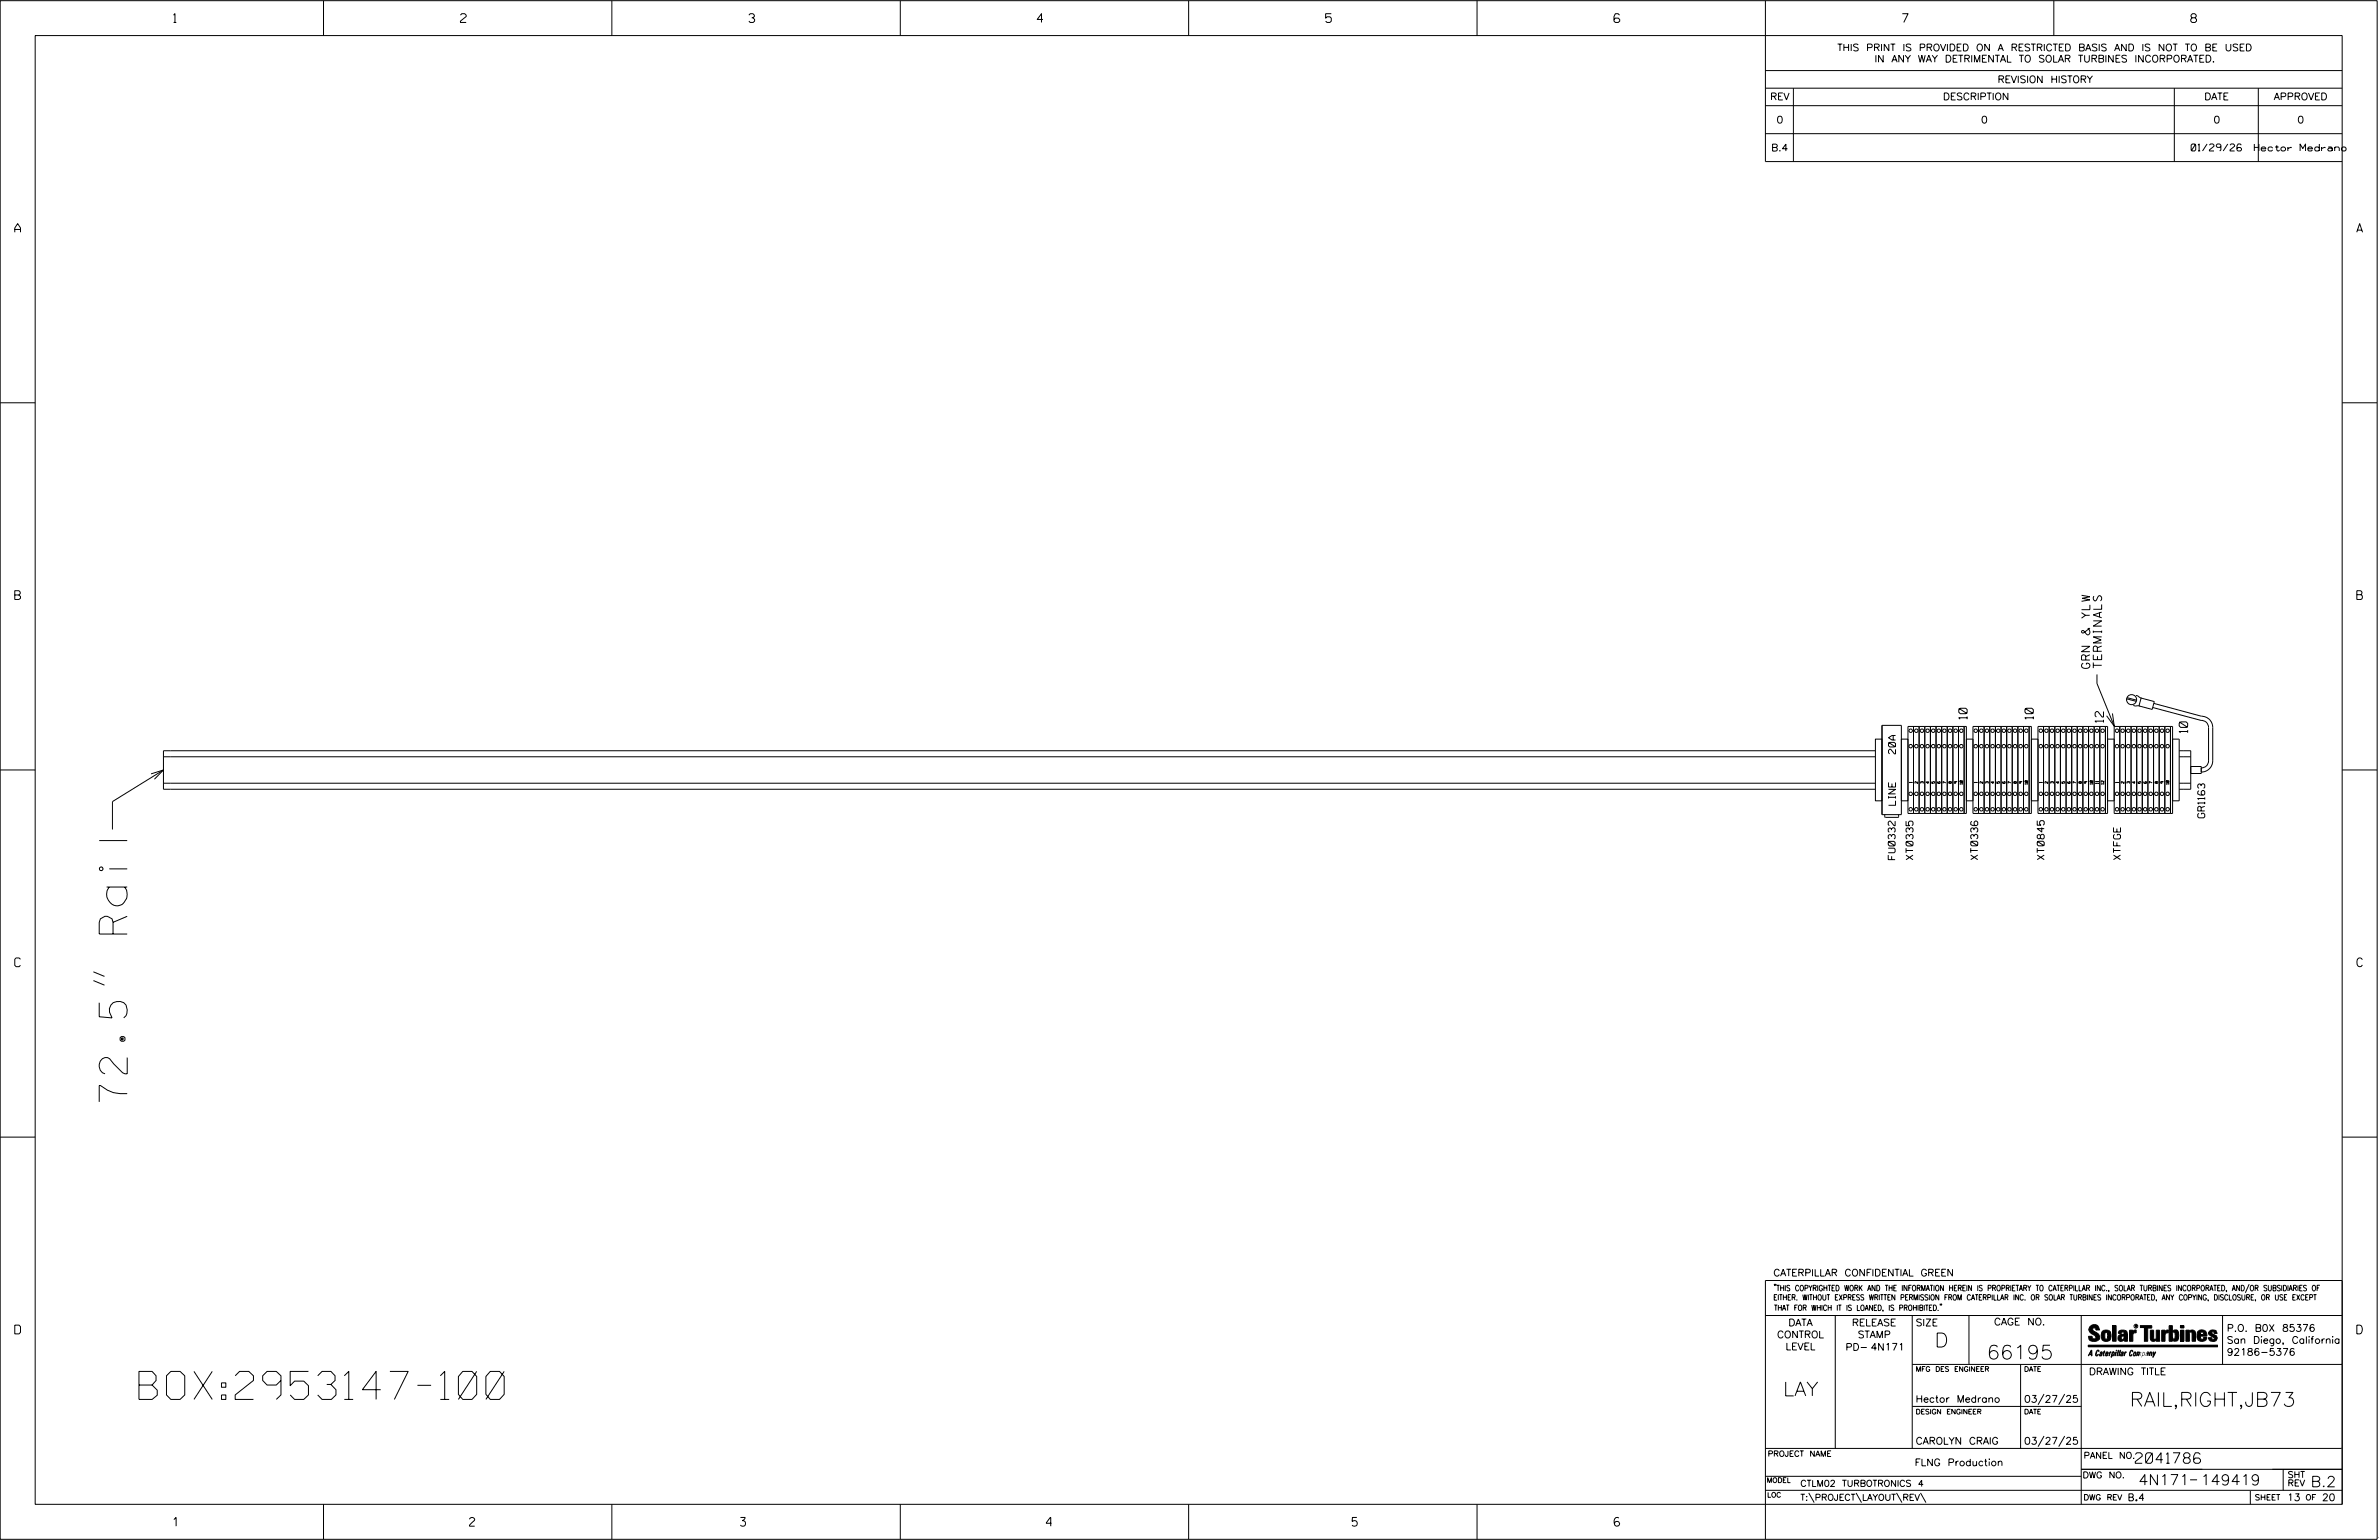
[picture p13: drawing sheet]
<svg xmlns="http://www.w3.org/2000/svg" width="864mm" height="559mm" viewBox="0 0 864 559" stroke-linecap="round" stroke-linejoin="round" font-family="sans-serif">
<defs><g id="words">
<g font-size="10.2">
<text x="46.2" y="399.8" transform="rotate(-90 46.2 399.8)">72.5&quot; Rail</text>
<text x="50.4" y="507.8">BOX:</text>
<text x="85.4" y="507.8">2953147-100</text>
</g>
<g font-size="5.1">
<text x="702.3" y="488.8">D</text>
<text x="721.2" y="493.2">66195</text>
<text x="647.3" y="506.5">LAY</text>
<text x="773.1" y="510.3">RAIL,RIGHT,JB73</text>
</g>
<g font-size="3.8">
<text x="775.1" y="531">2041786</text>
<text x="776.3" y="538.9">4N171</text>
<text x="798.8" y="538.9">149419</text>
<text x="838.8" y="539.5">B.2</text>
</g>
<g font-size="3.2">
<text x="63" y="8.2">1</text>
<text x="167.2" y="8.2">2</text>
<text x="271.8" y="8.2">3</text>
<text x="376.5" y="8.2">4</text>
<text x="481.2" y="8.2">5</text>
<text x="690.6" y="8.2">7</text>
<text x="795.3" y="8.2">8</text>
<text x="5.4" y="84.3">A</text>
<text x="855.5" y="84.3">A</text>
<text x="5.4" y="217.5">B</text>
<text x="855.6" y="217.5">B</text>
<text x="5.4" y="350.8">C</text>
<text x="855.6" y="350.8">C</text>
<text x="5.4" y="484">D</text>
<text x="855.6" y="484">D</text>
<text x="62.8" y="553.8">1</text>
<text x="170.4" y="553.8">2</text>
<text x="268.8" y="553.8">3</text>
<text x="379.8" y="553.8">4</text>
<text x="490.8" y="553.8">5</text>
<text x="585.9" y="553.8">6</text>
</g>
<g font-size="3">
<text x="758.7" y="242.6" transform="rotate(-90 758.7 242.6)">GRN &amp; YLW</text>
<text x="762.9" y="242.4" transform="rotate(-90 762.9 242.4)">TERMINALS</text>
<text x="714.1" y="260.9" transform="rotate(-90 714.1 260.9)">10</text>
<text x="738.1" y="260.9" transform="rotate(-90 738.1 260.9)">10</text>
<text x="763.6" y="262.1" transform="rotate(-90 763.6 262.1)">12</text>
<text x="794.1" y="265.9" transform="rotate(-90 794.1 265.9)">10</text>
</g>
<g font-size="2.5">
<text x="666.9" y="18.5">THIS PRINT IS PROVIDED ON A RESTRICTED BASIS AND IS NOT TO BE USED</text>
<text x="680.5" y="22.6">IN ANY WAY DETRIMENTAL TO SOLAR TURBINES INCORPORATED.</text>
<text x="725.1" y="30">REVISION HISTORY</text>
<text x="642.6" y="36.3">REV</text>
<text x="705.3" y="36.3">DESCRIPTION</text>
<text x="800.2" y="36.3">DATE</text>
<text x="825.4" y="36.3">APPROVED</text>
<text x="644.9" y="44.7">0</text>
<text x="719.1" y="44.7">0</text>
<text x="803.5" y="44.7">0</text>
<text x="834" y="44.7">0</text>
<text x="643" y="54.8">B.4</text>
<text x="795.4" y="54.8">01/29/26</text>
<text x="818.3" y="54.8">Hector Medrano</text>
<text x="688.1" y="273.5" transform="rotate(-90 688.1 273.5)">20A</text>
<text x="688.1" y="292.2" transform="rotate(-90 688.1 292.2)">LINE</text>
<text x="800.4" y="296.8" transform="rotate(-90 800.4 296.8)">GR1163</text>
<text x="688" y="311.9" transform="rotate(-90 688 311.9)">FU0332</text>
<text x="694.5" y="312" transform="rotate(-90 694.5 312)">XT0335</text>
<text x="717.9" y="311.9" transform="rotate(-90 717.9 311.9)">XT0336</text>
<text x="742.1" y="311.9" transform="rotate(-90 742.1 311.9)">XT0845</text>
<text x="769.7" y="311.9" transform="rotate(-90 769.7 311.9)">XTFGE</text>
<text x="643.8" y="463">CATERPILLAR CONFIDENTIAL GREEN</text>
<text x="645.1" y="485.5">CONTROL</text>
<text x="649.2" y="481.1">DATA</text>
<text x="672.3" y="481.1">RELEASE</text>
<text x="674.4" y="485.5">STAMP</text>
<text x="695.4" y="481.1">SIZE</text>
<text x="723.8" y="480.8">CAGE NO.</text>
<text x="808.4" y="483.1">P.O. B0X 85376</text>
<text x="648.2" y="489.8">LEVEL</text>
<text x="669.9" y="490">PD- 4N171</text>
<text x="808.4" y="487.5">San Diego, California</text>
<text x="808.4" y="491.8">92186-5376</text>
<text x="758.3" y="498.9">DRAWING TITLE</text>
<text x="695.4" y="508.9">Hector Medrano</text>
<text x="734.8" y="508.9">03/27/25</text>
<text x="695.4" y="524.1">CAROLYN CRAIG</text>
<text x="734.8" y="524.1">03/27/25</text>
<text x="695" y="531.9">FLNG Production</text>
<text x="772.8" y="544.6">B.4</text>
<text x="830.2" y="544.6">13</text>
<text x="842.9" y="544.6">20</text>
</g>
<g font-size="2.3">
<text x="756.4" y="529.2">PANEL NO.</text>
<text x="653.5" y="539.4">CTLM02 TURBOTRONICS 4</text>
<text x="756" y="536.3">DWG NO.</text>
<text x="830.4" y="539.3">REV</text>
<text x="830.4" y="536.2">SHT</text>
<text x="653.5" y="544.5">T:\PROJECT\LAYOUT\REV\</text>
</g>
<g font-size="2">
<text x="643.8" y="468.4">&quot;THIS COPYRIGHTED WORK AND THE INFORMATION HEREIN IS PROPRIETARY TO CATERPILLAR INC., SOLAR TURBINES INCORPORATED, AND/OR SUBSIDIARIES OF</text>
<text x="643.8" y="471.8">EITHER. WITHOUT EXPRESS WRITTEN PERMISSION FROM CATERPILLAR INC. OR SOLAR TURBINES INCORPORATED, ANY COPYING, DISCLOSURE, OR USE EXCEPT</text>
<text x="644" y="475.6">THAT FOR WHICH IT IS LOANED, IS PROHIBITED.&quot;</text>
<text x="641.7" y="528.5">PROJECT NAME</text>
<text x="756.3" y="544.3">DWG REV</text>
<text x="818.5" y="544.3">SHEET</text>
<text x="836.9" y="544.3">OF</text>
</g>
<g font-size="1.8">
<text x="695.4" y="497.6">MFG DES ENGINEER</text>
<text x="734.8" y="497.6">DATE</text>
<text x="695.4" y="513.1">DESIGN ENGINEER</text>
<text x="734.8" y="513.1">DATE</text>
<text x="641.3" y="538">MODEL</text>
<text x="641.5" y="543.3">LOC</text>
</g>
<g font-size="1">
<text x="694.1" y="284.1" transform="rotate(-90 694.1 284.1)">1</text>
<text x="696.2" y="284.3" transform="rotate(-90 696.2 284.3)">2</text>
<text x="698.2" y="284.3" transform="rotate(-90 698.2 284.3)">3</text>
<text x="700.2" y="284.3" transform="rotate(-90 700.2 284.3)">4</text>
<text x="702.3" y="284.3" transform="rotate(-90 702.3 284.3)">5</text>
<text x="706.4" y="284.3" transform="rotate(-90 706.4 284.3)">7</text>
<text x="708.4" y="284.3" transform="rotate(-90 708.4 284.3)">8</text>
<text x="710.4" y="284.3" transform="rotate(-90 710.4 284.3)">9</text>
<text x="712.5" y="284.6" transform="rotate(-90 712.5 284.6)">10</text>
<text x="717.7" y="284.1" transform="rotate(-90 717.7 284.1)">1</text>
<text x="719.8" y="284.3" transform="rotate(-90 719.8 284.3)">2</text>
<text x="721.8" y="284.3" transform="rotate(-90 721.8 284.3)">3</text>
<text x="723.8" y="284.3" transform="rotate(-90 723.8 284.3)">4</text>
<text x="725.9" y="284.3" transform="rotate(-90 725.9 284.3)">5</text>
<text x="730" y="284.3" transform="rotate(-90 730 284.3)">7</text>
<text x="732" y="284.3" transform="rotate(-90 732 284.3)">8</text>
<text x="734" y="284.3" transform="rotate(-90 734 284.3)">9</text>
<text x="736.1" y="284.6" transform="rotate(-90 736.1 284.6)">10</text>
<text x="741.3" y="284.1" transform="rotate(-90 741.3 284.1)">1</text>
<text x="743.4" y="284.3" transform="rotate(-90 743.4 284.3)">2</text>
<text x="745.4" y="284.3" transform="rotate(-90 745.4 284.3)">3</text>
<text x="747.5" y="284.3" transform="rotate(-90 747.5 284.3)">4</text>
<text x="749.5" y="284.3" transform="rotate(-90 749.5 284.3)">5</text>
<text x="751.5" y="284.3" transform="rotate(-90 751.5 284.3)">6</text>
<text x="755.6" y="284.3" transform="rotate(-90 755.6 284.3)">8</text>
<text x="757.7" y="284.3" transform="rotate(-90 757.7 284.3)">9</text>
<text x="759.7" y="284.6" transform="rotate(-90 759.7 284.6)">10</text>
<text x="761.7" y="284.4" transform="rotate(-90 761.7 284.4)">11</text>
<text x="763.8" y="284.6" transform="rotate(-90 763.8 284.6)">12</text>
<text x="769" y="284.1" transform="rotate(-90 769 284.1)">1</text>
<text x="771.1" y="284.3" transform="rotate(-90 771.1 284.3)">2</text>
<text x="773.1" y="284.3" transform="rotate(-90 773.1 284.3)">3</text>
<text x="775.1" y="284.3" transform="rotate(-90 775.1 284.3)">4</text>
<text x="777.2" y="284.3" transform="rotate(-90 777.2 284.3)">5</text>
<text x="781.3" y="284.3" transform="rotate(-90 781.3 284.3)">7</text>
<text x="783.3" y="284.3" transform="rotate(-90 783.3 284.3)">8</text>
<text x="785.3" y="284.3" transform="rotate(-90 785.3 284.3)">9</text>
<text x="787.4" y="284.6" transform="rotate(-90 787.4 284.6)">10</text>
</g>
<text font-size=".9" x="775.1" y="481.7">R</text>
</g></defs>
<g fill="none" stroke="#000" stroke-width=".36">
<path d="M.1 .2h862.8v558.4h-862.8zM12.8 12.9h837.4v533h-837.4zM117.4 .2v12.7M222.1 .2v12.7M326.8 .2v12.7M431.5 .2v12.7M536.2 .2v12.7M587.9 5.5l-.5-.5h-1l-.5 1v1.7l.5 .4h1l.6-.4v-.6l-.6-.5h-1l-.5 .5M640.9 .2v58.4h209.3M745.6 .2v12.7M640.9 25.6h209.3M640.9 32h209.3"/>
<path d="M640.9 38.3h209.3M651 32v26.6M789.3 32v26.6M819.8 32v26.6M640.9 48.5h209.3M.1 146.2h12.7M850.2 146.2h12.7M761.2 244.7v3.3l6.3 15.5M766.8 258.9l.7 4.6-2.8-3.8M772 253.6l3.5 .9M772.1 253.2l3.5 .9M774.4 256l2.3 .2"/>
<path d="M775.4 252.3l2.1 1M777.2 253.3l4.8 1.3-.7 2.8-4.8-1.2zM781.4 256.7l17.6 4.7a2.54 2.54 0 0 1 2.7 2.5v12.2a2.53 2.53 0 0 1-2.6 2.5M781.9 255.2l17.3 4.7a4 4 0 0 1 4 4v12.2a4.1 4.1 0 0 1-4.1 4M.1 279.4h12.7M59.3 274.6h621.5M59.3 279.4l-18.5 11.5v10.1M680.8 268.2h2.4v22.4h-2.4zM680.8 272.4h-621.5v14h621.5M683.2 263.2h7v32.4h-7zM690.2 268.2h2.4v22.4h-2.4zM692.6 263.6h21.2v31.6h-21.2z"/>
<path d="M694.6 263.6v31.6M696.7 263.6v31.6M698.7 263.6v31.6M700.8 263.6v31.6M702.8 263.6v31.6M704.8 263.6v31.6M706.9 263.6v31.6M708.9 263.6v31.6M711 263.6v31.6M713 263.6v31.6M713.8 268.2h2.4M716.2 263.6h21.2v31.6h-21.2z"/>
<path d="M718.2 263.6v31.6M720.3 263.6v31.6M722.3 263.6v31.6M724.4 263.6v31.6M726.4 263.6v31.6M728.5 263.6v31.6M730.5 263.6v31.6M732.5 263.6v31.6M734.6 263.6v31.6M736.6 263.6v31.6M737.4 268.2h2.4M739.8 263.6h25.3v31.6h-25.3z"/>
<path d="M741.8 263.6v31.6M743.9 263.6v31.6M745.9 263.6v31.6M748 263.6v31.6M750 263.6v31.6M752.1 263.6v31.6M754.1 263.6v31.6M756.1 263.6v31.6M758.2 263.6v31.6M760.2 263.6v31.6M762.2 263.6v31.6M764.3 263.6v31.6"/>
<path d="M765.1 268.2h2.4M767.5 263.6h21.2v31.6h-21.2zM769.5 263.6v31.6M771.6 263.6v31.6M773.6 263.6v31.6M775.7 263.6v31.6M777.7 263.6v31.6M779.7 263.6v31.6M781.8 263.6v31.6M783.8 263.6v31.6M785.8 263.6v31.6M787.9 263.6v31.6"/>
<path d="M788.7 268.2h2.4v22.4h-2.4M791.1 272.4h4.2v14h-4.2M791.1 274.6h4.2M795.3 278.1h3.8v2.6h-3.8M850.2 279.4h12.7M54.8 280.8l4.5-1.4-3.2 3.4M59.3 284.2h621.5M684.2 295.6l.2 1h4.6l.2-1M703.5 283.6l-.2 .5 .3 .2h.5l.2-.5h-.5l.2 .5M713.8 290.6h2.4M727.1 283.6l-.2 .5 .3 .2h.5l.2-.5h-.5l.2 .5M737.4 290.6h2.4"/>
<path d="M753.6 284.1l-1.1-.5v.7M765.1 290.6h2.4M778.4 283.6l-.2 .5 .3 .2h.6l.1-.5h-.5l.2 .5M791.1 284.2h4.2M33.9 355.8l4 1.7M33.9 352.6l4 1.7M.1 412.6h12.7M850.2 412.6h12.7M640.9 477.3h209.3M644.2 466.1l-.1 .4M644.7 466.1l-.2 .4M666.2 477.3v48.3"/>
<path d="M694.2 477.3v48.3M704.4 473.3l-.1 .4M704.8 473.3l-.1 .4M714.8 477.3v17.8M755.5 477.3v68.6M806.8 477.3v17.8M816.5 466l-1.4 3.1M850.2 464.6h-209.3v94M850.2 464.8v81.1M694.2 495.1h156M733.5 495.1v30.5M758.6 481.4a2.02 2.02 0 0 1 3.1-.1l.5 1.3h-1.3l-.2-.6-.4-.2-.6 .1-.1 .4 .4 .7a2.46 2.46 0 0 1 2.2 2.9 2.83 2.83 0 0 1-3.8 .3l-.3-1.3h1.3l.2 .7 .6 .3 .5-.2 .2-.5-.4-.6-1.9-1.2-.4-.9z"/>
<path d="M759.2 491.3h-.7l.7-1.2v1.9h.2l-.1-2.1-1.3 2.1 .5-.5h.7M761.3 490l.3-.2 .4 .3-.1 .3-.3-.4-.4 .3-.3 1.6h.4l.4-.5-.3 .6-.4 .1-.3-.4zM762.6 490.6l.5-.1-.1 1.4h-.9a.74 .74 0 0 1 .9-.8l-.3 .7-.5 .1 .2-.5 .6-.2v-.5l-.7 .2zM763 483.2a2.17 2.17 0 0 1 3.1 0l.3 1.4-.3 1.5a2.17 2.17 0 0 1-3.1 0l-.3-1.5zM763.6 490.5l.4-.4 .2 .6h-.3l-.3 .9 .2 .4-.3-.1zM764.1 483.7l.5-.4 .4 .3v2.2l-.4 .2-.5-.2zM764.6 491.1l.6 .2v-.7l-.4-.1-.4 .6-.1 .8h.6M764.6 491.1l-.1 .8h.4M764.6 482.6v.8M764.8 490.7l.4 .1v.3h-.6zM765 491.5l-.1 .4zM766 490.5l-.5 1.5z"/>
<path d="M766 490.8l.4-.3-.4 .4M766.9 481h1.3v5.7h-1.3zM767 490.8l.5 .1-.3 .8-.4 .2zM767.3 490.5h-.5l-.5 2M767.3 490.5a.8 .8 0 0 1 .2 1 .8 .8 0 0 1-.9 .4l-.1 .6M767.3 490.5l-.1 .2M768.1 490.5l-.4 1.5zM768.2 489.9h.3l-.1 .2h-.2zM769 489.9l-.5 2.1zM769.7 489.9l-.6 2.1zM770.1 491.4l.5-.3-.5 .8zM770.4 491.9h.1"/>
<path d="M770.6 491.1l.1-.4-.7 .2 .1-.3 .6-.1 .2 .3-.5 1.1M770.6 491.1a.74 .74 0 0 0-.8 .8h.6M771 484.8h-.7l-.3 .6 .4 .7 .5-.3 .1-2.4h-.8l-.1 .4h-1.2a1.71 1.71 0 0 1 1.8-1.3 1.71 1.71 0 0 1 1.6 1.4v2.8h-1.1l-.1-.6M771 484.2l-1.5 .1a1.41 1.41 0 0 0 0 2.4l.5 .1 1.1-.7M771.2 486.1h-.1M771.4 490.5l.1 .3 .4-.3-.9 1.5zM771.5 490.8h.1M773 482.7h1.2v.5l.5-.5 .7-.1v1h-.6l-.5 .4-.1 2.7h-1.2zM773.3 490.3l.6-.4 .4 .2-.1 .4-.3-.4a1.28 1.28 0 0 0-.5 1.8l.6-.4-.1 .4-.8 .1zM774.7 490.8l.5-.3a.88 .88 0 0 1 .2 .9 .88 .88 0 0 1-.7 .7l-.2-.2zM774.8 490.9h.5l-.3 1h-.3l-.2-.2zM775.2 490.5l-.1 .2"/>
<path d="M776.8 481h4.3v.9h-1.5v4.8h-1.3M776.8 490.6l-.8 .2v-.3l-.4 1.5 .8-1.3v1.3l.3-1.2M779.3 491.1h.4M779.6 490.5h.3l-.3 1.4M779.6 490.7h.2l-.1 .4M779.7 491.1l-.1 .4M779.7 491.1l-.4 .2M780.1 492l.4-1.5 .1 .3 .3-.3 .3 .2-.3 1.3v-1.3l-.7 1.3M780.6 482.7h1.2v2.7l.1 .4 .4 .3 .4-.7v-2.7h1.2l.1 4h-1.3v-.5l-1.1 .6-.7-.3-.3-.7zM781.6 492.5l1-2-.8 1.3-.2-1.3-.2 2M784.7 482.7h1.2v.5l.5-.5 .7-.1v1h-.5l-.6 .4-.1 2.7h-1.2zM787.4 481h1.2v2a1.4 1.4 0 0 1 2.2 .2l.1 1.4-.4 1.9-1.5 .1-.4-.5v-1l.5 .9 .5-.3v-2.1l-.5-.4-.5 .7v2.8h-1.2z"/>
<path d="M791.5 482.7h1.3v4h-1.3zM791.5 481h1.3v.9h-1.3zM793.5 482.7h1.3v.4l.7-.5 1.1 .2 .4 .6v3.3h-1.2l-.3-3.4-.7 .2v3.2h-1.3zM794.8 483.1h.1M797.7 483.2a1.92 1.92 0 0 1 2.4-.5 1.92 1.92 0 0 1 1 2.1h-2.3v.8l.6 .5 .5-.3v-.5h1.2a1.83 1.83 0 0 1-2.1 1.4 1.83 1.83 0 0 1-1.5-2.1zM798.8 484.2v.6M799.1 483.4h.6l.2 .8h-1.1zM804.6 482.9a1.84 1.84 0 0 0-2.9 .8 3.3 3.3 0 0 0 2.2 1.9l-.5 .5-.4-.3-.1-.4h-1.2l.1 .6a1.92 1.92 0 0 0 2.9 .4M804.9 483.8h-1.2l-.2-.6-.5 .1-.1 .3 .1 .3 1.8 .9M805.1 488.1h-47.1v.6h47.1M694.2 510.3h61.3M742 505.8l-2.2 3.9"/>
<path d="M749.5 505.8l-2.2 3.9M640.9 525.6h209.2M640.9 535.7h114.6M742 521.1l-2.2 3.8M749.5 521.1l-2.2 3.8M755.5 533.2h94.7M795 537h2.6M828.8 533.2v7.6M117.4 545.9v12.7M222.1 545.9v12.7M326.8 545.9v12.7M431.5 545.9v12.7"/>
<path d="M536.2 545.9v12.7M640.9 540.8h209.3M656.6 541.7l2 3.5M673.8 541.7l1.9 3.5M688.4 541.7l2 3.5M697.2 541.7l1.9 3.5M816.9 541v4.9M863.5 558h.1"/>
<circle cx="773.8" cy="253.9" r="1.83"/>
<circle cx="693.6" cy="270.8" r=".63"/>
<circle cx="693.6" cy="265.1" r=".64"/>
<circle cx="695.6" cy="270.8" r=".63"/>
<circle cx="695.6" cy="265.1" r=".64"/>
<circle cx="697.7" cy="270.8" r=".63"/>
<circle cx="697.7" cy="265.1" r=".64"/>
<circle cx="699.7" cy="270.8" r=".63"/>
<circle cx="699.7" cy="265.1" r=".64"/>
<circle cx="701.8" cy="270.8" r=".63"/>
<circle cx="701.8" cy="265.1" r=".64"/>
<circle cx="703.8" cy="270.7" r=".62"/>
<circle cx="703.8" cy="265.1" r=".63"/>
<circle cx="705.8" cy="270.8" r=".63"/>
<circle cx="705.8" cy="265.1" r=".64"/>
<circle cx="707.9" cy="270.8" r=".63"/>
<circle cx="707.9" cy="265.1" r=".64"/>
<circle cx="709.9" cy="270.8" r=".63"/>
<circle cx="709.9" cy="265.1" r=".64"/>
<circle cx="712" cy="270.8" r=".63"/>
<circle cx="712" cy="265.1" r=".64"/>
<circle cx="717.2" cy="270.8" r=".63"/>
<circle cx="717.2" cy="265.1" r=".64"/>
<circle cx="719.2" cy="270.8" r=".63"/>
<circle cx="719.2" cy="265.1" r=".64"/>
<circle cx="721.3" cy="270.8" r=".63"/>
<circle cx="721.3" cy="265.1" r=".64"/>
<circle cx="723.3" cy="270.8" r=".63"/>
<circle cx="723.3" cy="265.1" r=".64"/>
<circle cx="725.4" cy="270.8" r=".63"/>
<circle cx="725.4" cy="265.1" r=".64"/>
<circle cx="727.4" cy="270.7" r=".63"/>
<circle cx="727.4" cy="265.1" r=".63"/>
<circle cx="729.4" cy="270.8" r=".63"/>
<circle cx="729.4" cy="265.1" r=".64"/>
<circle cx="731.5" cy="270.8" r=".63"/>
<circle cx="731.5" cy="265.1" r=".64"/>
<circle cx="733.5" cy="270.8" r=".63"/>
<circle cx="733.5" cy="265.1" r=".64"/>
<circle cx="735.6" cy="270.8" r=".63"/>
<circle cx="735.6" cy="265.1" r=".64"/>
<circle cx="740.8" cy="270.8" r=".63"/>
<circle cx="740.8" cy="265.1" r=".64"/>
<circle cx="742.9" cy="270.7" r=".62"/>
<circle cx="742.9" cy="265.1" r=".63"/>
<circle cx="744.9" cy="270.8" r=".63"/>
<circle cx="744.9" cy="265.1" r=".64"/>
<circle cx="746.9" cy="270.8" r=".63"/>
<circle cx="746.9" cy="265.1" r=".64"/>
<circle cx="749" cy="270.8" r=".63"/>
<circle cx="749" cy="265.1" r=".64"/>
<circle cx="751" cy="270.8" r=".63"/>
<circle cx="751" cy="265.1" r=".64"/>
<circle cx="753.1" cy="270.8" r=".63"/>
<circle cx="753.1" cy="265.1" r=".64"/>
<circle cx="755.1" cy="270.7" r=".63"/>
<circle cx="755.1" cy="265.1" r=".63"/>
<circle cx="757.1" cy="270.8" r=".63"/>
<circle cx="757.1" cy="265.1" r=".64"/>
<circle cx="759.2" cy="270.8" r=".63"/>
<circle cx="759.2" cy="265.1" r=".64"/>
<circle cx="761.2" cy="270.8" r=".63"/>
<circle cx="761.2" cy="265.1" r=".64"/>
<circle cx="763.3" cy="270.8" r=".63"/>
<circle cx="763.3" cy="265.1" r=".64"/>
<circle cx="768.5" cy="270.8" r=".63"/>
<circle cx="768.5" cy="265.1" r=".64"/>
<circle cx="770.5" cy="270.8" r=".63"/>
<circle cx="770.5" cy="265.1" r=".64"/>
<circle cx="772.6" cy="270.8" r=".63"/>
<circle cx="772.6" cy="265.1" r=".64"/>
<circle cx="774.6" cy="270.8" r=".63"/>
<circle cx="774.6" cy="265.1" r=".64"/>
<circle cx="776.7" cy="270.8" r=".63"/>
<circle cx="776.7" cy="265.1" r=".64"/>
<circle cx="778.7" cy="270.7" r=".63"/>
<circle cx="778.7" cy="265.1" r=".63"/>
<circle cx="780.7" cy="270.8" r=".63"/>
<circle cx="780.7" cy="265.1" r=".64"/>
<circle cx="782.8" cy="270.8" r=".63"/>
<circle cx="782.8" cy="265.1" r=".64"/>
<circle cx="784.8" cy="270.8" r=".63"/>
<circle cx="784.8" cy="265.1" r=".64"/>
<circle cx="786.9" cy="270.8" r=".63"/>
<circle cx="786.9" cy="265.1" r=".64"/>
<circle cx="693.6" cy="288" r=".64"/>
<circle cx="693.6" cy="293.7" r=".64"/>
<circle cx="695.6" cy="288" r=".64"/>
<circle cx="695.6" cy="293.7" r=".64"/>
<circle cx="697.7" cy="293.7" r=".64"/>
<circle cx="697.7" cy="288" r=".64"/>
<circle cx="699.7" cy="293.7" r=".64"/>
<circle cx="699.7" cy="288" r=".64"/>
<circle cx="701.8" cy="288" r=".64"/>
<circle cx="701.8" cy="293.7" r=".64"/>
<circle cx="703.8" cy="288" r=".63"/>
<circle cx="703.8" cy="293.6" r=".63"/>
<circle cx="705.8" cy="288" r=".64"/>
<circle cx="705.8" cy="293.7" r=".64"/>
<circle cx="707.9" cy="288" r=".64"/>
<circle cx="707.9" cy="293.7" r=".64"/>
<circle cx="709.9" cy="288" r=".64"/>
<circle cx="709.9" cy="293.7" r=".64"/>
<circle cx="712" cy="288" r=".64"/>
<circle cx="712" cy="293.7" r=".64"/>
<circle cx="717.2" cy="288" r=".64"/>
<circle cx="717.2" cy="293.7" r=".64"/>
<circle cx="719.2" cy="288" r=".64"/>
<circle cx="719.2" cy="293.7" r=".64"/>
<circle cx="721.3" cy="288" r=".64"/>
<circle cx="721.3" cy="293.7" r=".64"/>
<circle cx="723.3" cy="288" r=".64"/>
<circle cx="723.3" cy="293.7" r=".64"/>
<circle cx="725.4" cy="288" r=".64"/>
<circle cx="725.4" cy="293.7" r=".64"/>
<circle cx="727.4" cy="288" r=".63"/>
<circle cx="727.4" cy="293.6" r=".63"/>
<circle cx="729.4" cy="288" r=".64"/>
<circle cx="729.4" cy="293.7" r=".64"/>
<circle cx="731.5" cy="293.7" r=".64"/>
<circle cx="731.5" cy="288" r=".64"/>
<circle cx="733.5" cy="293.7" r=".64"/>
<circle cx="733.5" cy="288" r=".64"/>
<circle cx="735.6" cy="293.7" r=".64"/>
<circle cx="735.6" cy="288" r=".64"/>
<circle cx="740.8" cy="288" r=".64"/>
<circle cx="740.8" cy="293.7" r=".64"/>
<circle cx="742.9" cy="293.6" r=".63"/>
<circle cx="742.9" cy="288" r=".63"/>
<circle cx="744.9" cy="288" r=".64"/>
<circle cx="744.9" cy="293.7" r=".64"/>
<circle cx="746.9" cy="288" r=".64"/>
<circle cx="746.9" cy="293.7" r=".64"/>
<circle cx="749" cy="293.7" r=".64"/>
<circle cx="749" cy="288" r=".64"/>
<circle cx="751" cy="288" r=".64"/>
<circle cx="751" cy="293.7" r=".64"/>
<circle cx="753.1" cy="288" r=".64"/>
<circle cx="753.1" cy="293.7" r=".64"/>
<circle cx="755.1" cy="293.6" r=".63"/>
<circle cx="755.1" cy="288" r=".63"/>
<circle cx="757.1" cy="288" r=".64"/>
<circle cx="757.1" cy="293.7" r=".64"/>
<circle cx="759.2" cy="288" r=".64"/>
<circle cx="759.2" cy="293.7" r=".64"/>
<circle cx="761.2" cy="293.7" r=".64"/>
<circle cx="761.2" cy="288" r=".64"/>
<circle cx="763.3" cy="293.7" r=".64"/>
<circle cx="763.3" cy="288" r=".64"/>
<circle cx="768.5" cy="293.7" r=".64"/>
<circle cx="768.5" cy="288" r=".64"/>
<circle cx="770.5" cy="288" r=".64"/>
<circle cx="770.5" cy="293.7" r=".64"/>
<circle cx="772.6" cy="293.7" r=".64"/>
<circle cx="772.6" cy="288" r=".64"/>
<circle cx="774.6" cy="288" r=".64"/>
<circle cx="774.6" cy="293.7" r=".64"/>
<circle cx="776.7" cy="293.7" r=".64"/>
<circle cx="776.7" cy="288" r=".64"/>
<circle cx="778.7" cy="288" r=".63"/>
<circle cx="778.7" cy="293.6" r=".63"/>
<circle cx="780.7" cy="293.7" r=".64"/>
<circle cx="780.7" cy="288" r=".64"/>
<circle cx="782.8" cy="288" r=".64"/>
<circle cx="782.8" cy="293.7" r=".64"/>
<circle cx="784.8" cy="288" r=".64"/>
<circle cx="784.8" cy="293.7" r=".64"/>
<circle cx="786.9" cy="293.7" r=".64"/>
<circle cx="786.9" cy="288" r=".64"/>
<circle cx="775.4" cy="481.2" r=".69"/>
</g>
<g fill="#000">
<path d="M768.1 490.5l-.4 1.5zM768.2 489.9h.3l-.1 .2h-.2zM769 489.9l-.5 2.1zM769.7 489.9l-.6 2.1zM791.5 481h1.3v.9h-1.3zM791.5 482.7h1.3v4h-1.3zM758 488.1h47.1v.6h-47.1z"/>
<path d="M759.2 489.9l-1.2 2.1 .5-.5h.7v.5h.2zM759.2 490.1v1.2h-.7z" fill-rule="evenodd"/>
<path d="M758.6 481.4a2.02 2.02 0 0 1 3.1-.1l.5 1.3h-1.3l-.2-.6-.4-.2-.6 .1-.1 .4 .4 .7a2.46 2.46 0 0 1 2.2 2.9 2.83 2.83 0 0 1-3.8 .3l-.3-1.3h1.3l.2 .7 .6 .3 .5-.2 .2-.5-.4-.6-1.9-1.2-.4-.9z" fill-rule="evenodd"/>
<path d="M761.3 490l.3-.2 .4 .3-.1 .3-.3-.4-.4 .3-.3 1.6h.4l.4-.5-.3 .6-.4 .1-.3-.4z" fill-rule="evenodd"/>
<path d="M762.6 490.6l.5-.1-.1 1.4h-.9a.74 .74 0 0 1 .9-.8l-.6 .3-.2 .5 .5-.1 .3-.6v-.5l-.7 .2z" fill-rule="evenodd"/>
<path d="M763.6 490.5l.4-.4 .2 .6h-.3l-.3 .9 .2 .4-.3-.1z" fill-rule="evenodd"/>
<path d="M764.8 490.5l.5 .3-.1 .5h-.6l.6-.2v-.3l-.4-.1-.3 1.2h.4l.3-.4-.6 .6-.3-.2v-.4z" fill-rule="evenodd"/>
<path d="M763 483.2a2.17 2.17 0 0 1 3.1 0l.3 1.4-.3 1.5a2.17 2.17 0 0 1-3.1 0l-.3-1.5zM764.1 483.7v2.1l.5 .2 .4-.2v-2.2l-.4-.3z" fill-rule="evenodd"/>
<path d="M766 490.5v.3l.4-.1-.4 .2-.5 1.1z" fill-rule="evenodd"/>
<path d="M766.8 490.5l-.5 2 .3-.6a.71 .71 0 0 0 .9-.5 .71 .71 0 0 0-.4-.9zM767 490.8l.5 .1-.3 .8-.4 .2z" fill-rule="evenodd"/>
<path d="M766.9 481h1.3v5.7h-1.3z" fill-rule="evenodd"/>
<path d="M770.1 490.6l.6-.1 .2 .3-.4 1.2-.5 .1-.2-.5 .3-.5h.5l-.7 .5v.3l.4-.1 .4-.9-.5-.2-.2 .2z" fill-rule="evenodd"/>
<path d="M769.4 482.8l-.5 1h1.2l.1-.4h.8v.8l-1.5 .1a1.41 1.41 0 0 0 0 2.4l.5 .1 1.1-.7 .1 .6h1.1v-2.8a1.79 1.79 0 0 0-2.4-1.2zM770.3 484.8h.7l-.1 1-.5 .3-.4-.7z" fill-rule="evenodd"/>
<path d="M771.4 490.5l.1 .3 .4-.3-.9 1.5z" fill-rule="evenodd"/>
<path d="M773 482.7h1.2v.5l.5-.5 .7-.1v1h-.6l-.5 .4-.1 2.7h-1.2z" fill-rule="evenodd"/>
<path d="M773.3 490.3l.6-.4 .4 .2-.1 .4-.3-.4a1.28 1.28 0 0 0-.5 1.8l.6-.4-.3 .5h-.6z" fill-rule="evenodd"/>
<path d="M774.7 490.8l-.2 1.1h.7a.96 .96 0 0 0 0-1.4zM774.8 490.9h.5l-.1 .6-.5 .4-.2-.2z" fill-rule="evenodd"/>
<path d="M776 490.5v.3l.4-.3 .2 .3 .7-.2-.3 1.4v-1.3l-.6 1.3v-1.3l-.8 1.3z" fill-rule="evenodd"/>
<path d="M776.8 481h4.3v.9h-1.5v4.8h-1.3v-4.8h-1.5z" fill-rule="evenodd"/>
<path d="M777.9 490.5l-.5 2 .3-.6a.71 .71 0 0 0 .9-.5 .71 .71 0 0 0-.4-.9zM778.1 490.8l.3-.1 .1 .4-.5 .8-.2-.5z" fill-rule="evenodd"/>
<path d="M779.3 490.6l.6-.1-.3 1.5-.7-.1a.67 .67 0 0 1 .8-.8l-.6 .3-.1 .5 .4-.1 .4-.9-.4-.2-.3 .2z" fill-rule="evenodd"/>
<path d="M780.5 490.5l.1 .3 .3-.3 .3 .2-.3 1.3v-1.3l-.8 1.3z" fill-rule="evenodd"/>
<path d="M780.6 482.7h1.2v2.7l.1 .4 .4 .3 .4-.7v-2.7h1.2l.1 4h-1.3v-.5l-1.1 .6-.7-.3-.3-.7z" fill-rule="evenodd"/>
<path d="M781.6 490.5l.2 1.3 .8-1.3-1.2 2z" fill-rule="evenodd"/>
<path d="M784.7 482.7h1.2v.5l.5-.5 .7-.1v1h-.5l-.6 .4-.1 2.7h-1.2z" fill-rule="evenodd"/>
<path d="M787.4 481h1.2v2a1.4 1.4 0 0 1 2.2 .2l.1 1.4-.4 1.9-1.5 .1-.4-.5v-1l.5 .9 .5-.3v-2.1l-.5-.4-.5 .7v2.8h-1.2z" fill-rule="evenodd"/>
<path d="M793.5 482.7h1.3v.4a1.29 1.29 0 0 1 2.2 .3v3.3h-1.2l-.3-3.4-.7 .2v3.2h-1.3z" fill-rule="evenodd"/>
<path d="M797.7 483.2a1.92 1.92 0 0 1 2.4-.5 1.92 1.92 0 0 1 1 2.1h-2.3v.8l.6 .5 .5-.3v-.5h1.2a1.83 1.83 0 0 1-2.1 1.4 1.83 1.83 0 0 1-1.5-2.1zM799.1 483.4l-.3 .8h1.1l-.2-.8z" fill-rule="evenodd"/>
<path d="M801.9 483.2a1.94 1.94 0 0 1 3 .1v.5h-1.2l-.2-.6-.5 .1-.1 .3 .1 .3 1.8 .9a1.2 1.2 0 0 1 .1 1.3 1.2 1.2 0 0 1-1.2 .7l-1.6-.4-.4-1h1.2l.1 .4 .4 .3 .5-.5a3.3 3.3 0 0 1-2.2-1.9z" fill-rule="evenodd"/>
<circle cx="761.4" cy="492" r=".07"/>
<circle cx="762.2" cy="485.1" r=".07"/>
<circle cx="769.3" cy="492" r=".07"/>
<circle cx="773.1" cy="486.7" r=".07"/>
<circle cx="791.5" cy="486.7" r=".07"/>
<circle cx="791.5" cy="481" r=".07"/>
<circle cx="794.8" cy="486.7" r=".07"/>
</g>
<use href="#words"/>
</svg>
